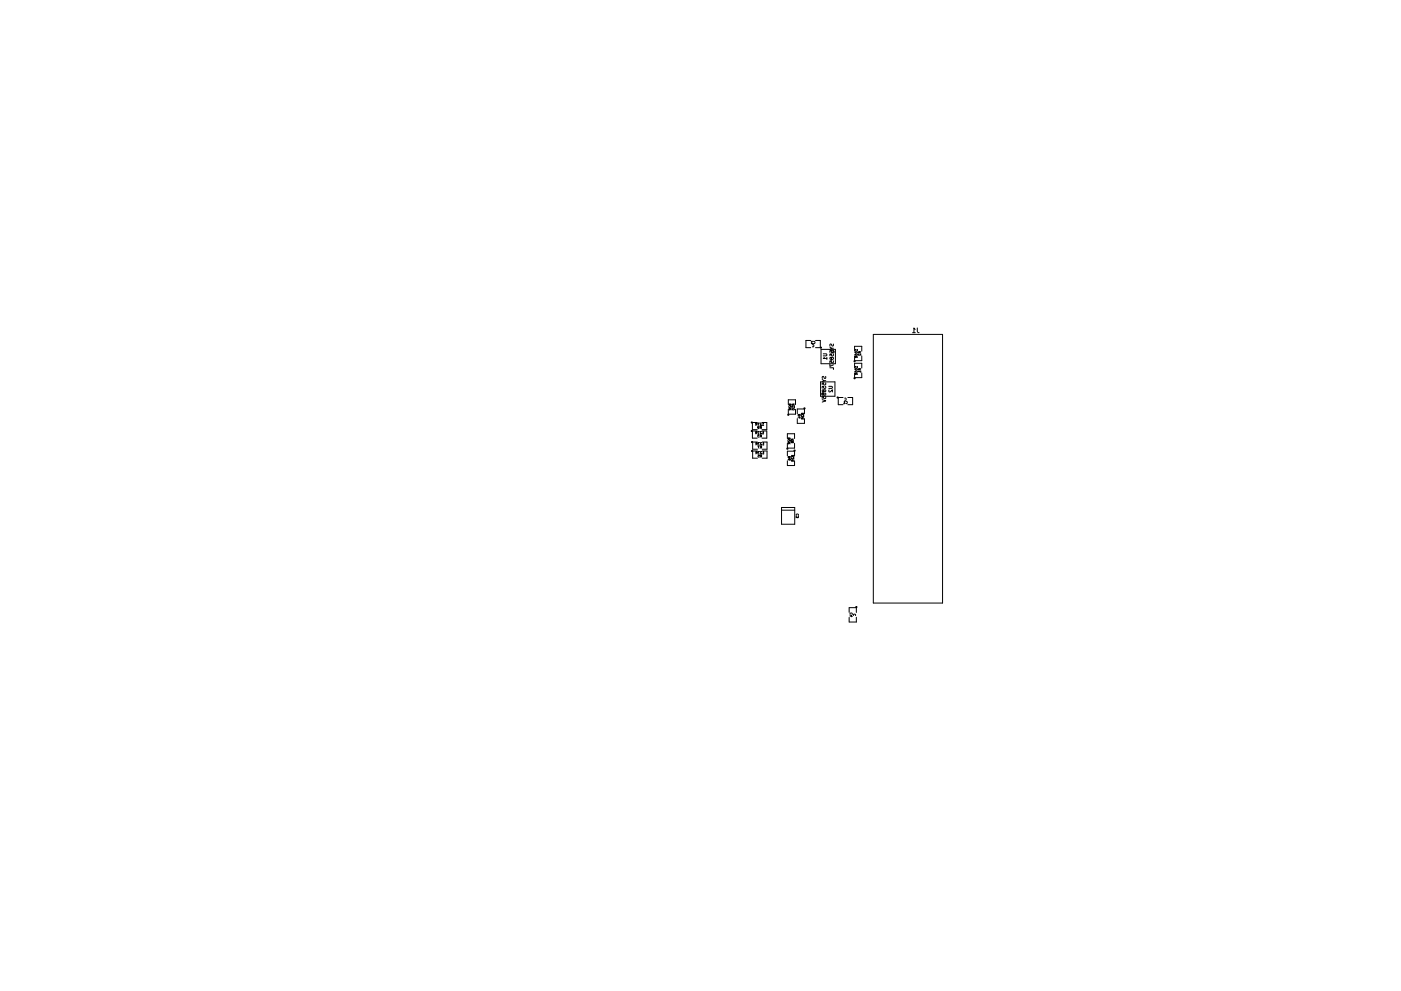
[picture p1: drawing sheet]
<svg xmlns="http://www.w3.org/2000/svg" width="297mm" height="210mm" viewBox="0 0 297 210" stroke-linecap="round" stroke-linejoin="round" font-family="sans-serif">
<g fill="none" stroke="#000" stroke-width=".21">
<path d="M171.9 72.2h-1v1.6h1M172.2 73.2l.1-.1a.23 .23 0 0 1 .3 .3 .23 .23 0 0 1-.4 .2M172.3 72.5h-.3l.3 .4h-.3M172.5 72.5v-.1a.23 .23 0 0 1 .3 .3 .23 .23 0 0 1-.3 .2M172.9 72.2h1v1.6h-1M174.1 74.1h3v3.1h-3zM174.5 75.1h.7l.1 .1-.1 .3h-.7M174.8 75.8l-.3 .2h.8M175 79.9v.4h-.2l-.3-.4-.1 .4M175.3 75.8v.5M175.9 73.6l.4 .3-.4 .2M175.9 77.2v.5l.8-.3"/>
<path d="M175.9 78h.8v.4M176.3 76l-.2-.2-.2 .2 .1 .2h.2a.3 .3 0 0 1 .1-.3 .3 .3 0 0 1 .4 0l-.1 .3-.3-.1M176.3 73.9h.4M176.6 74.4v.4l-.3-.1v-.3h-.4v.4M176.6 75.1v.4l-.3-.1v-.3h-.4v.4M176.6 76.5v.4h-.3v-.4l-.4 .1v.3M176.7 73l-.1 .4-.4-.4h-.2v.4M181.2 74.5v-1h1.5v1M181.2 75.5v1h1.5v-1M181.2 78.1v-1h1.5v1M181.2 79.1v1h1.5v-1M181.3 78.8l.3-.1 .2 .1-.3 .2z"/>
<path d="M181.3 78.3l.4-.1 .1 .2-.4 .1zM181.3 74.7l.4-.1 .1 .2-.4 .1zM181.3 75.1h.4l.1 .1-.4 .1zM181.4 77.7l-.1 .2h.5M181.4 74.1l-.1 .2h.5M181.6 79.2l-.1 .2h-.2v-.2h.5M181.6 75.6l-.1 .2h-.2v-.2h.5M181.6 79.3l.2 .2M181.6 75.7l.2 .2M181.8 74.1v.3M181.8 77.7v.3M182 75.1l.1 .3 .4-.3v.3"/>
<path d="M182.1 78.7l-.1 .1h.5M182.3 78.2l-.1 .3h-.2v-.3h.5M182.3 74.6l-.1 .3h-.2v-.3h.5M182.3 78.3l.2 .2M182.3 74.7l.2 .2M182.5 78.7v.3M185.2 70.9h14.6v57h-14.6zM193.5 70.6h.6M194.1 69.9l-.3-.3v1M194.5 69.6v.8l.4 .2M160.3 91.8l-.1 .2M160.3 90l-.1 .2"/>
<path d="M160.4 96.1l-.2 .2M160.4 94.2l-.2 .2M160.5 91.8h-.3v-.2l.3-.1v.5M160.5 90h-.3v-.2l.3-.1v.5M160.5 96.1l-.2-.1v-.2h.2v.5M160.5 94.2l-.2-.1v-.2h.2v.5M160.5 91.4h-1v1.6h1M160.5 89.6h-1v1.6h1M160.6 95.7h-1v1.5h1M160.6 93.8h-1v1.5h1M160.7 90.7h.2v-.2h-.2v.3l.2 .1M160.7 96.5h.3v.2h-.2l-.1 .2h.3"/>
<path d="M161 92.2h-.3l.1 .2-.1 .3h.3M161 91.5h-.3l.2 .5M161 89.7h-.3l.2 .5M161 94.6h-.3l.2 .5M161 95.8h-.3l.2 .5M161 93.9h-.3l.2 .5M161.3 92.5l-.2 .2M161.3 90.7l-.2 .2M161.4 96.8l-.2 .2M161.4 94.9l-.2 .2M161.4 92.5h-.2v-.2l.2-.1v.5M161.4 90.7h-.2v-.2l.2-.1v.5"/>
<path d="M161.4 91.6l-.2 .1 .3 .3h-.3M161.4 89.8l-.2 .1 .3 .3h-.3M161.5 96.8l-.3-.1v-.2h.3v.5M161.5 94.9l-.3-.1v-.2h.3v.5M161.5 95.8l-.3 .1 .3 .4h-.3M161.5 93.9l-.3 .1 .3 .4h-.3M161.6 91.4h1v1.6h-1M161.6 89.6h1v1.6h-1M161.6 95.7h1v1.5h-1M161.6 93.8h1v1.5h-1M161.6 92h.3M161.6 90.2h.3"/>
<path d="M161.7 96.3h.3M161.7 94.4h.3M161.9 91.7l-.1-.2v.5M161.9 89.9l-.1-.2v.5M162 95.9l-.2-.1v.5M162 94l-.2-.1v.5M166.9 93v-1h1.6v1M166.9 94.1v1h1.6v-1M166.9 96.7v-1h1.6v1M166.9 97.8v1h1.6v-1M167.1 93.4l.1 .3 .3-.3v.3M167.1 85.8v-1h1.6v1"/>
<path d="M167.1 86.9v1h1.6v-1M167.3 93l-.2-.1v.3h.1l.2-.3 .1 .1v.2l-.2-.1M167.3 86.2l.1 .3 .3-.3v.3M167.3 93.9v.2l-.2 .1-.1-.3h.5M167.3 94l.2 .2M167.4 96.9l-.1 .2h-.1l-.1-.2h.5M167.4 97l.2 .2M167.4 97.4l-.1 .2h.3l-.1-.2h-.3l-.1 .2M167.5 85.8l-.2-.1v.3h.1l.2-.3 .1 .1v.2l-.2-.1M167.5 86.7v.2l-.2 .1-.1-.3h.5M167.5 86.8l.2 .2M167.9 97.1v.3l.4-.3v.3"/>
<path d="M168 93.8l-.2-.1v.2h.1l.2-.2 .1 .1-.1 .1-.1-.1M168 86.7h.3l.1 .2-.4 .1zM168 93.2v.2h-.2l-.1-.2h.5M168 93.3l.2 .2M168 96.7l-.1-.1-.1 .3h.2l.1-.3 .2 .1-.1 .2-.2-.1M168.1 97.6l-.1 .2-.1 .1-.1-.3h.5M168.1 97.7l.2 .2M168.1 86.2l-.2 .2h.5M168.2 85.7v.3h-.2l-.1-.3h.5M168.2 85.9l.2 .1M168.4 86.2v.3M169 87.8v-1h1.6v1"/>
<path d="M169 88.8v1h1.6v-1M169.2 88.5l.3-.1v.3M169.4 88.6h.3M169.5 87.9l-.1 .3h-.1l-.1-.3h.5M169.5 88l.2 .2M170 88.1v.3l.4-.3v.3M170.1 87.8l-.1-.1-.1 .2h.2l.1-.2 .2 .1-.1 .2-.2-.1M170.2 88.6l-.1 .3h-.1l-.1-.3h.5M170.2 88.8l.2 .1M174 81h3v3.1h-3zM174.3 80.5l.4 .3-.4 .2M174.3 84.8l.8 .3-.8 .2"/>
<path d="M174.6 82.8l-.1-.1-.2 .1 .1 .3h.2a.3 .3 0 0 1 .1-.3 .3 .3 0 0 1 .3 0v.3l-.4-.1M174.7 80.8h.4M175 81.2v.4h-.4l.1-.4-.4 .1v.3M175 82v.4l-.4-.1 .1-.3h-.4v.4M175 83.4v.4h-.4l.1-.4-.4 .1v.3M175 84.1v.4h-.4l.1-.4-.4 .1v.3M175.7 82h.6l.2 .1-.2 .3h-.6M175.8 82.7l-.1 .3 .2 .2 .6-.5v.5M178.7 84.3h-1v1.6h1M178.9 85.6h.2M179.1 84.5a.23 .23 0 0 1 .3 .2 .23 .23 0 0 1-.3 .2M179.1 85.3l-.1-.2v.5"/>
<path d="M179.3 85.2h.1a.23 .23 0 0 1 .2 .2 .23 .23 0 0 1-.3 .2M179.8 84.3h1v1.6h-1M165.7 108.2h2.8M165.7 107.7h2.8v3.5h-2.8zM168.8 109.5v.3l.2-.1 .2 .1v-.3M168.8 109.4v-.1a.23 .23 0 0 1 .2-.2 .23 .23 0 0 1 .2 .3M180 129.9v-1h1.6v1M180 131v1h1.6v-1M180.2 130.7l.3-.1v.3M180.3 130.4l-.1-.1a.23 .23 0 0 1 .3-.2 .23 .23 0 0 1 .2 .3M180.4 130.8h.3M181 130.6h-.1a.23 .23 0 0 1 .3-.3 .23 .23 0 0 1 .2 .3"/>
<circle cx="174.1" cy="73.8" r=".13"/>
<circle cx="176.6" cy="74.6" r=".25"/>
<circle cx="181.2" cy="76.6" r=".13"/>
<circle cx="159.4" cy="91.4" r=".13"/>
<circle cx="159.4" cy="89.6" r=".13"/>
<circle cx="159.4" cy="93.8" r=".13"/>
<circle cx="159.4" cy="95.7" r=".13"/>
<circle cx="166.9" cy="95.2" r=".13"/>
<circle cx="167.1" cy="88" r=".13"/>
<circle cx="168.5" cy="95.6" r=".13"/>
<circle cx="170.6" cy="86.6" r=".13"/>
<circle cx="174.5" cy="83.6" r=".25"/>
<circle cx="177.6" cy="84.3" r=".13"/>
<circle cx="181.2" cy="80.2" r=".13"/>
<circle cx="181.6" cy="128.8" r=".13"/>
</g>
</svg>
